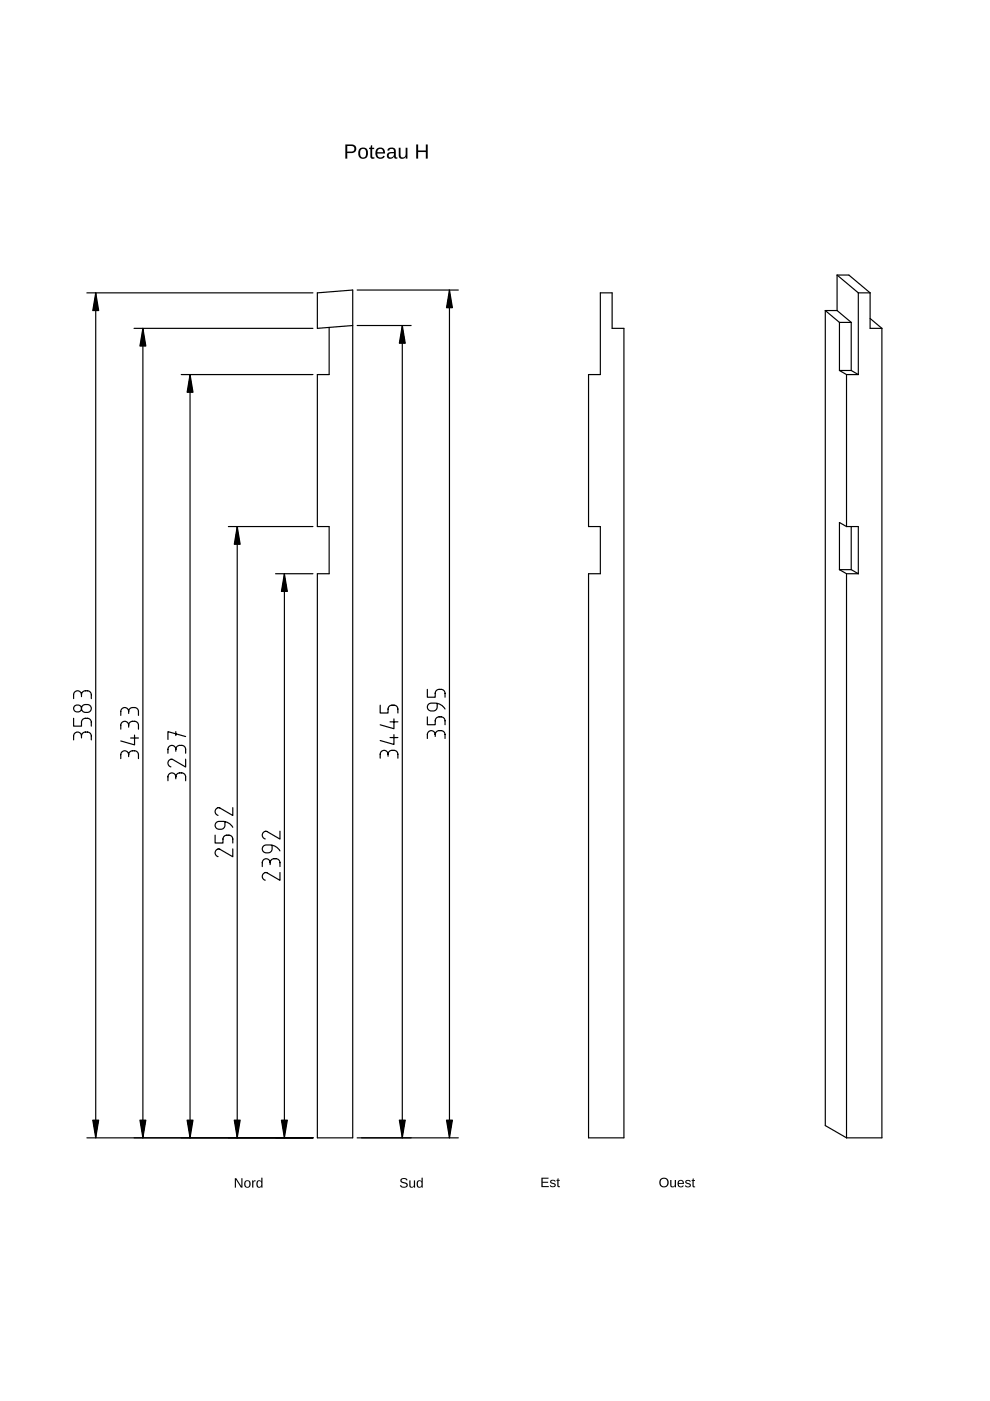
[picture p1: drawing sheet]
<svg xmlns="http://www.w3.org/2000/svg" width="210mm" height="297mm" viewBox="0 0 210 297" stroke-linecap="round" stroke-linejoin="round" font-family="sans-serif">
<g fill="none" stroke="#000" stroke-width=".25">
<path d="M177.5 58.3h2.5l4.5 3.8M177.5 58.3l4.5 3.8M177.5 58.3v7.5M18.4 62.1h47.9M20.3 62.1v179.1M28.4 69.6h37.9M30.3 69.6v171.6M38.4 79.4h27.9M40.3 79.4v161.8M74.8 69l-7.5 .6v-7.5l7.5-.6v179.7h-7.5v-119.6h2.5v-10h-2.5v-32.2h2.5v-10M75.7 69h11.5M75.7 61.5h21.5"/>
<path d="M85.3 69v172.2M95.3 61.5v179.7M127.3 62.1h2.5v7.5h2.5v171.6h-7.5v-119.6h2.5v-10h-2.5v-32.2h2.5zM175 65.8v172.8l4.5 2.6M175 65.8h2.5M175 65.8l3 2.6M177.5 65.8l3 2.6M178 78.6h2.5M178 78.6l1.5 .8M178 68.4v10.2M178 68.4h2.5M179.5 79.4h2.5"/>
<path d="M179.5 79.4v32.2M180.5 68.4v10.2M180.5 78.6l1.5 .8M182 62.1h2.5M182 62.1v17.3M184.5 62.1v7.5h2.5M184.5 67.5l2.5 2.1M187 69.6v171.6h-7.5M48.4 111.6h17.9M50.3 111.6v129.6M179.5 111.6h2.5v10M179.5 111.6l-1.5-.8v10"/>
<path d="M180.5 111.6v9.2M58.4 121.6h7.9M60.3 121.6v119.6M178 120.8h2.5M178 120.8l1.5 .8M179.5 121.6h2.5M179.5 121.6v119.6M180.5 120.8l1.5 .8M15.6 152.3v1.7h1.7v-.9a1.06 1.06 0 0 1 1-.8 1.06 1.06 0 0 1 1.1 .8v.9M15.8 149.7a.82 .82 0 0 1 1.2-.1 .82 .82 0 0 1 0 1.2 .82 .82 0 0 1-1.2-.1 .73 .73 0 0 1 0-1zM17.3 156a.83 .83 0 0 0-.9-.8 .83 .83 0 0 0-.8 .8v.9M17.3 156a1.06 1.06 0 0 1 1-.8 1.06 1.06 0 0 1 1.1 .8v.9"/>
<path d="M17.3 147.3a.83 .83 0 0 0-.9-.8 .83 .83 0 0 0-.8 .8v.8M17.3 147.3a1.06 1.06 0 0 1 1-.9 1.06 1.06 0 0 1 1.1 .9v.8M17.3 147.3v.4M17.3 156v.5M17.5 149.6a.99 .99 0 0 1 1.4-.1 .99 .99 0 0 1 .2 1.3 .99 .99 0 0 1-1.3 .2 .99 .99 0 0 1-.3-1.4zM27.3 153.8a.83 .83 0 0 0-.9-.9 .83 .83 0 0 0-.8 .9v.8M27.3 153.8a1.06 1.06 0 0 1 1-.9 1.06 1.06 0 0 1 1.1 .9v.8M27.3 150.8a.83 .83 0 0 0-.9-.8 .83 .83 0 0 0-.8 .8v.9M27.3 150.8a1.06 1.06 0 0 1 1-.8 1.06 1.06 0 0 1 1.1 .8v.9M27.3 150.8v.5M27.3 153.8v.4M27.7 156.5h1.7"/>
<path d="M28.5 155.8v2.1l-2.9-.8M37.3 158.9a.83 .83 0 0 0-.9-.9 .83 .83 0 0 0-.8 .9v.8M37.3 158.9a1.06 1.06 0 0 1 1-.9 1.06 1.06 0 0 1 1.1 .9v.8M37.3 155.1v.9M37.3 158.9v.4M39.4 156.2l-3.8-1.1v1.7M80.6 149.5v1.7h1.7v-.9a1.06 1.06 0 0 1 1-.8 1.06 1.06 0 0 1 1.1 .8v.9M82.3 159.9a.83 .83 0 0 0-.9-.8 .83 .83 0 0 0-.8 .8v.9M82.3 159.9a1.06 1.06 0 0 1 1-.8 1.06 1.06 0 0 1 1.1 .8v.9M82.3 159.9v.4M82.7 156.4h1.7M82.7 153h1.7"/>
<path d="M83.5 155.8v2l-2.9-.8M83.5 152.4v2.1l-2.9-.8M90.6 152v1.7h1.7v-.9a1.06 1.06 0 0 1 1-.8 1.06 1.06 0 0 1 1.1 .8v.9M90.6 146.2v1.6h1.7v-.8a1.06 1.06 0 0 1 1-.9 1.06 1.06 0 0 1 1.1 .9v.8M92.3 155.7a.83 .83 0 0 0-.9-.8 .83 .83 0 0 0-.8 .8v.9M92.3 155.7a1.06 1.06 0 0 1 1-.8 1.06 1.06 0 0 1 1.1 .8v.9M92.3 155.7v.5M92.7 149.1v.8a1.02 1.02 0 0 1-1.2 .9 1.02 1.02 0 0 1-.8-1.2l.2-.3a2.73 2.73 0 0 1 3.5 1M27.3 160a.83 .83 0 0 0-.9-.8 .83 .83 0 0 0-.8 .8v.8M27.3 160a1.06 1.06 0 0 1 1-.8 1.06 1.06 0 0 1 1.1 .8v.8M27.3 160v.4M37.3 164.7a.83 .83 0 0 0-.9-.8 .83 .83 0 0 0-.8 .8v.8"/>
<path d="M37.3 164.7a1.06 1.06 0 0 1 1-.8 1.06 1.06 0 0 1 1.1 .8v.8M37.3 164.7v.4M39.4 161v1.6l-2.8-1.6a.81 .81 0 0 0-1 .6 .81 .81 0 0 0 .6 1M45.6 177.1v1.6h1.7v-.8a1.06 1.06 0 0 1 1-.9 1.06 1.06 0 0 1 1.1 .9v.8M47.7 174.2v.8a1.02 1.02 0 0 1-1.2 .8 1.02 1.02 0 0 1-.8-1.1l.2-.3a2.73 2.73 0 0 1 3.5 1M49.4 180v1.7l-2.8-1.7a.81 .81 0 0 0-1 .6 .81 .81 0 0 0 .6 1M49.4 171.2v1.7l-2.8-1.6a.81 .81 0 0 0-1 .6 .81 .81 0 0 0 .6 1M57.7 179.2v.8a1.02 1.02 0 0 1-1.2 .8 1.02 1.02 0 0 1-.8-1.1l.2-.3a2.73 2.73 0 0 1 3.5 1M59.4 176.2v1.7l-2.8-1.6a.81 .81 0 0 0-1 .6 .81 .81 0 0 0 .6 1M57.3 182.9a.83 .83 0 0 0-.9-.8 .83 .83 0 0 0-.8 .8v.8M57.3 182.9a1.06 1.06 0 0 1 1-.9 1.06 1.06 0 0 1 1.1 .9v.8M57.3 182.9v.4"/>
<path d="M59.4 185v1.7l-2.8-1.7a.81 .81 0 0 0-1 .6 .81 .81 0 0 0 .6 1M18.4 241.2h47.9M75.7 241.2h21.5"/>
</g>
<g fill="#000">
<path d="M73.2 30.6h1.3a.92 .92 0 0 1 1 .9 .92 .92 0 0 1-1 1h-.9v1.1h-.4zM73.6 31v1.1h.9a.6 .6 0 0 0 .6-.6 .6 .6 0 0 0-.7-.5zM76.3 31.5a1.11 1.11 0 0 1 1.4 0 1.11 1.11 0 0 1 .3 1.3 1.03 1.03 0 0 1-1.2 .9 1.03 1.03 0 0 1-.8-1.2v-.5zM76.5 31.8l-.1 .4a.75 .75 0 0 0 .1 .9 .75 .75 0 0 0 .8 .2l.3-.7a.72 .72 0 0 0-.1-.8 .72 .72 0 0 0-.9-.1zM78.7 30.8h.2v.5h.4v.3h-.4v1.5l.1 .2h.4v.3h-.7l-.1-.2-.1-1.8h-.2v-.3h.2zM79.9 31.5a1.05 1.05 0 0 1 1.2-.1 1.05 1.05 0 0 1 .5 1.2h-1.6a.67 .67 0 0 0 .4 .8 .67 .67 0 0 0 .8-.4l.4 .1a1.11 1.11 0 0 1-1.5 .4 1.11 1.11 0 0 1-.5-1.4zM80.2 31.7l-.2 .6h1.2a.63 .63 0 0 0-.3-.7 .63 .63 0 0 0-.7 .1zM82.3 31.5a.99 .99 0 0 1 1.6 .6v1.1l.4 .2a.34 .34 0 0 1-.3 .3 .34 .34 0 0 1-.4-.2l-.1-.3a.77 .77 0 0 1-.9 .5 .77 .77 0 0 1-.5-.9 .77 .77 0 0 1 .9-.6h.5a.52 .52 0 0 0-.3-.6 .52 .52 0 0 0-.7 .3h-.4zM82.5 32.7a.5 .5 0 0 0 .2 .7 .5 .5 0 0 0 .7-.4l.1-.5zM84.5 31.3h.4v1.5a.55 .55 0 0 0 .6 .6 .55 .55 0 0 0 .5-.7v-1.4h.4v2.3h-.4v-.4a.78 .78 0 0 1-.9 .4 .78 .78 0 0 1-.6-.7zM88.3 30.6h.4v1.3h1.6v-1.3h.4v3h-.4v-1.4h-1.6v1.4h-.4z"/>
<path d="M49.8 249.8h.3l1.1 1.7v-1.7h.2v2h-.3l-1.1-1.7v1.7h-.2zM51.9 250.4a.75 .75 0 0 1 1 .1 .75 .75 0 0 1 0 1 .75 .75 0 0 1-1 .1l-.1-.6zM52.2 250.6l-.2 .3a.49 .49 0 0 0 .5 .7 .49 .49 0 0 0 .4-.7 .41 .41 0 0 0-.3-.5 .41 .41 0 0 0-.4 .2zM53.5 250.3h.2v.3l.2-.3 .3-.1v.3l-.4 .2-.1 1.1h-.2zM54.5 250.4l.4-.2 .5 .3v-.8h.3v2.1h-.3v-.2a.59 .59 0 0 1-.8 .2 .59 .59 0 0 1-.2-.8zM54.8 250.5l-.2 .5a.43 .43 0 0 0 .4 .6 .43 .43 0 0 0 .4-.6 .43 .43 0 0 0-.1-.5 .43 .43 0 0 0-.5 0z"/>
<path d="M85 250l.5-.2a.74 .74 0 0 1 .9 .4l-.3 .1a.49 .49 0 0 0-.5-.3 .49 .49 0 0 0-.4 .4l.1 .1a1.04 1.04 0 0 1 1.1 .9 .95 .95 0 0 1-1.6-.1h.2a.57 .57 0 0 0 .7 .3 .57 .57 0 0 0 .4-.5l-.1-.1a1.01 1.01 0 0 1-1.1-.8zM86.8 250.3h.2v.9a.37 .37 0 0 0 .4 .4 .37 .37 0 0 0 .4-.4v-.9h.2v1.5h-.2v-.3a.52 .52 0 0 1-.6 .3 .52 .52 0 0 1-.4-.5zM88.5 250.4l.4-.2 .5 .3v-.8h.2v2.1h-.2v-.2a.59 .59 0 0 1-.8 .2 .59 .59 0 0 1-.3-.8zM88.7 250.5l-.1 .5a.43 .43 0 0 0 .4 .6 .43 .43 0 0 0 .4-.6 .43 .43 0 0 0-.2-.5 .43 .43 0 0 0-.5 0z"/>
<path d="M114.8 249.7h1.5v.2h-1.2v.7h1.1v.2h-1.1v.7h1.3v.2h-1.6zM116.8 250.2h.6l.4 .3h-.2a.29 .29 0 0 0-.5-.2 .29 .29 0 0 0 0 .4 .52 .52 0 0 1 .6 .3 .52 .52 0 0 1-.2 .7h-.6l-.3-.4h.2l.2 .2a.32 .32 0 0 0 .6-.2 .32 .32 0 0 0-.5-.3h-.1a.42 .42 0 0 1-.3-.3 .42 .42 0 0 1 .1-.5zM118.2 249.8h.2v.4h.3v.1h-.3v1l.1 .2h.2v.2l-.5-.1v-1.3h-.2v-.1h.2z"/>
<path d="M139.7 250.7a1.05 1.05 0 0 1 2.1 0 1.05 1.05 0 0 1-2.1 0zM140.2 250.1a.77 .77 0 0 0 .1 1.3 .77 .77 0 0 0 1.2-.5 .74 .74 0 0 0-.3-.9 .74 .74 0 0 0-1 .1zM142.1 250.2h.3v1a.37 .37 0 0 0 .4 .4 .37 .37 0 0 0 .3-.5v-.9h.2v1.5h-.2v-.2a.52 .52 0 0 1-.6 .2 .52 .52 0 0 1-.4-.5zM143.9 250.3a.7 .7 0 0 1 .8-.1 .7 .7 0 0 1 .3 .8h-1.1a.45 .45 0 0 0 .3 .5 .45 .45 0 0 0 .5-.2l.3 .1a.77 .77 0 0 1-1.2 .2 .77 .77 0 0 1 0-1.2zM144.1 250.4l-.2 .4h.8a.42 .42 0 0 0-.2-.4 .42 .42 0 0 0-.4 0zM145.4 250.3l.7-.1 .4 .3h-.3a.29 .29 0 0 0-.4-.2 .29 .29 0 0 0-.1 .5 .52 .52 0 0 1 .7 .2 .52 .52 0 0 1-.3 .7h-.6l-.3-.3 .2-.1 .3 .2a.32 .32 0 0 0 .5-.1 .32 .32 0 0 0-.4-.4h-.1a.42 .42 0 0 1-.4-.3 .42 .42 0 0 1 .1-.4zM146.9 249.8h.2v.4h.3v.2h-.3v.9l.1 .2h.2v.2l-.5-.1-.1-1.2h-.2v-.2h.2z"/>
</g>
<g fill="#000">
<path d="M20.3 62.1l.6 3.7h-1.2zM30.3 69.6l.6 3.8h-1.2zM40.3 79.4l.6 3.8h-1.2zM85.3 69l.6 3.8h-1.2zM95.3 61.5l.6 3.7h-1.2zM50.3 111.6l.6 3.8h-1.2zM60.3 121.6l.6 3.8h-1.2zM19.7 237.5h1.2l-.6 3.7zM29.7 237.5h1.2l-.6 3.7zM39.7 237.5h1.2l-.6 3.7zM49.7 237.5h1.2l-.6 3.7zM59.7 237.5h1.2l-.6 3.7z"/>
<path d="M84.7 237.5h1.2l-.6 3.7zM94.7 237.5h1.2l-.6 3.7z"/>
</g>
<g fill="#000" stroke="#000" stroke-width=".25">
<path d="M20.3 62.1l.6 3.7h-1.2zM30.3 69.6l.6 3.8h-1.2zM40.3 79.4l.6 3.8h-1.2zM85.3 69l.6 3.8h-1.2zM95.3 61.5l.6 3.7h-1.2zM50.3 111.6l.6 3.8h-1.2zM60.3 121.6l.6 3.8h-1.2zM19.7 237.5h1.2l-.6 3.7zM29.7 237.5h1.2l-.6 3.7zM39.7 237.5h1.2l-.6 3.7zM49.7 237.5h1.2l-.6 3.7zM59.7 237.5h1.2l-.6 3.7z"/>
<path d="M84.7 237.5h1.2l-.6 3.7zM94.7 237.5h1.2l-.6 3.7z"/>
</g>
</svg>
